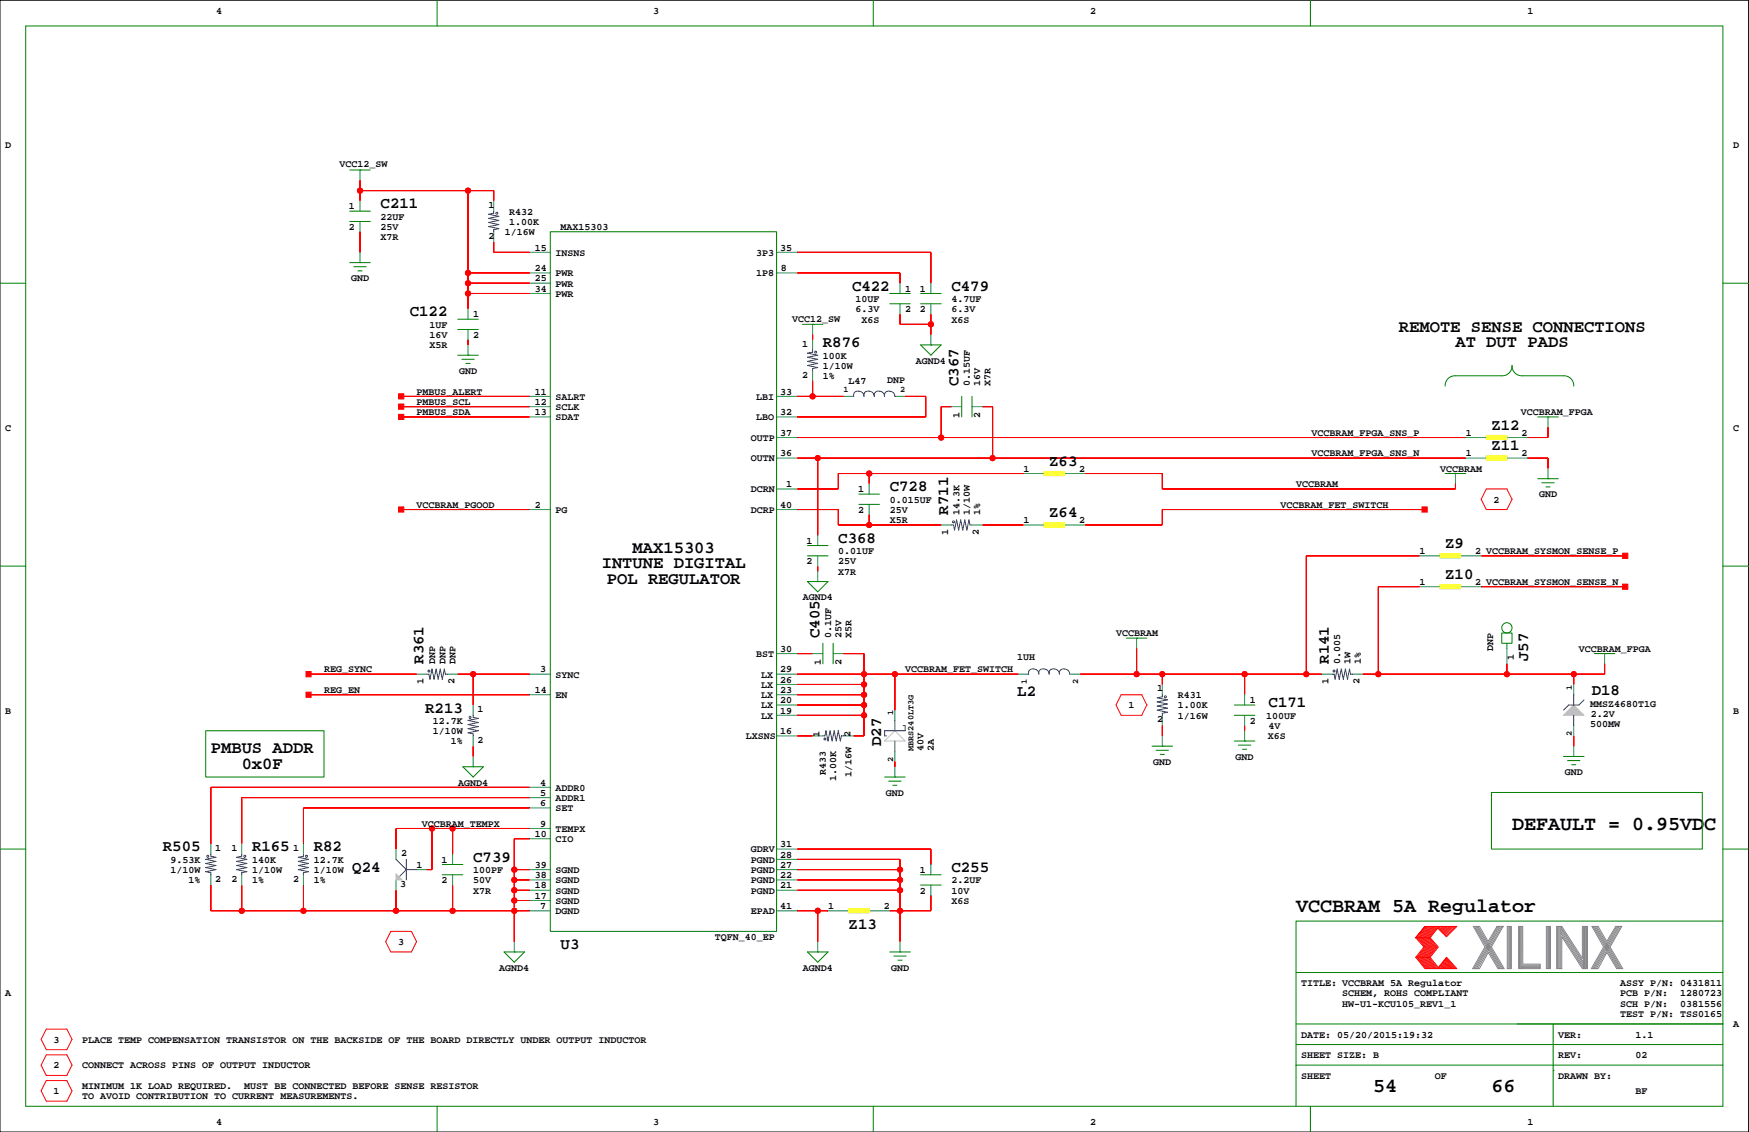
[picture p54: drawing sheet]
<svg xmlns="http://www.w3.org/2000/svg" width="432mm" height="279mm" viewBox="0 0 432 279" stroke-linecap="round" stroke-linejoin="round" font-family="sans-serif">
<defs><g id="words">
<g font-size="4.9">
<text x="373.3" y="204.9">DEFAULT = 0.95VDC</text>
<text x="320" y="225.2">VCCBRAM 5A Regulator</text>
<text x="339" y="269.6">54</text>
<text x="368.2" y="269.6">66</text>
</g>
<g font-size="4.2">
<text x="345.4" y="81.8">REMOTE SENSE CONNECTIONS</text>
<text x="359.3" y="85.7">AT DUT PADS</text>
<text x="156.2" y="136.4">MAX15303</text>
<text x="148.6" y="140.2">INTUNE DIGITAL</text>
<text x="149.8" y="144.1">POL REGULATOR</text>
<text x="52.1" y="186">PMBUS ADDR</text>
<text x="59.7" y="189.8">0x0F</text>
</g>
<g font-size="3.9">
<text x="94" y="51.4">C211</text>
<text x="210.3" y="71.7">C422</text>
<text x="234.9" y="71.7">C479</text>
<text x="101.2" y="78.1">C122</text>
<text x="203.2" y="85.7">R876</text>
<text x="236.6" y="95.3" transform="rotate(-90 236.6 95.3)">C367</text>
<text x="368.2" y="106">Z12</text>
<text x="368.2" y="111.1">Z11</text>
<text x="259" y="114.9">Z63</text>
<text x="219.7" y="121.3">C728</text>
<text x="234.1" y="127" transform="rotate(-90 234.1 127)">R711</text>
<text x="259" y="127.6">Z64</text>
<text x="207" y="134">C368</text>
<text x="356.8" y="135.2">Z9</text>
<text x="356.8" y="142.9">Z10</text>
<text x="202.3" y="157.5" transform="rotate(-90 202.3 157.5)">C405</text>
<text x="104.6" y="163.9" transform="rotate(-90 104.6 163.9)">R361</text>
<text x="328" y="163.9" transform="rotate(-90 328 163.9)">R141</text>
<text x="377.2" y="163.2" transform="rotate(-90 377.2 163.2)">J57</text>
<text x="251.1" y="171.8">L2</text>
<text x="393" y="171.7">D18</text>
<text x="105" y="175.9">R213</text>
<text x="313.2" y="174.6">C171</text>
<text x="217.6" y="184.2" transform="rotate(-90 217.6 184.2)">D27</text>
<text x="40.2" y="210.1">R505</text>
<text x="62.2" y="210.1">R165</text>
<text x="77.5" y="210.1">R82</text>
<text x="87" y="215.2">Q24</text>
<text x="116.8" y="212.7">C739</text>
<text x="234.9" y="215.2">C255</text>
<text x="209.5" y="229.2">Z13</text>
<text x="138.4" y="234.3">U3</text>
</g>
<g font-size="2.5">
<text x="53.3" y="3.4">4</text>
<text x="161.3" y="3.4">3</text>
<text x="269.2" y="3.4">2</text>
<text x="377.1" y="3.4">1</text>
<text x="1.3" y="36.4">D</text>
<text x="83.8" y="41.3">VCC12_SW</text>
<text x="427.9" y="36.4">D</text>
<text x="86.1" y="51.7">1</text>
<text x="120.6" y="51.3">1</text>
<text x="125.7" y="53">R432</text>
<text x="86.1" y="56.8">2</text>
<text x="94" y="54.2">22UF</text>
<text x="94" y="56.8">25V</text>
<text x="94" y="59.3">X7R</text>
<text x="120.6" y="58.9">2</text>
<text x="124.6" y="58">1/16W</text>
<text x="125.7" y="55.5">1.00K</text>
<text x="138.4" y="56.8">MAX15303</text>
<text x="132" y="61.8">15</text>
<text x="137.1" y="63.1">INSNS</text>
<text x="186.6" y="63.1">3P3</text>
<text x="192.6" y="61.8">35</text>
<text x="86.7" y="69.5">GND</text>
<text x="132" y="72">34</text>
<text x="132" y="69.5">25</text>
<text x="132" y="66.9">24</text>
<text x="137.1" y="68.2">PWR</text>
<text x="137.1" y="70.7">PWR</text>
<text x="186.6" y="68.2">1P8</text>
<text x="192.8" y="66.9">8</text>
<text x="223.5" y="72">1</text>
<text x="227.1" y="72">1</text>
<text x="137.1" y="73.3">PWR</text>
<text x="211.2" y="74.5">10UF</text>
<text x="211.2" y="77.1">6.3V</text>
<text x="223.5" y="77.1">2</text>
<text x="227.1" y="77.1">2</text>
<text x="234.9" y="74.5">4.7UF</text>
<text x="234.9" y="77.1">6.3V</text>
<text x="106" y="80.9">1UF</text>
<text x="106" y="83.4">16V</text>
<text x="116.8" y="83.4">2</text>
<text x="116.8" y="78.3">1</text>
<text x="195.5" y="79.4">VCC12_SW</text>
<text x="212.7" y="79.6">X6S</text>
<text x="234.9" y="79.6">X6S</text>
<text x="106" y="86">X5R</text>
<text x="198.1" y="85.6">1</text>
<text x="203.2" y="88.5">100K</text>
<text x="226.1" y="89.8">AGND4</text>
<text x="113.3" y="92.3">GND</text>
<text x="198.1" y="93.2">2</text>
<text x="203.2" y="93.6">1%</text>
<text x="203.2" y="91">1/10W</text>
<text x="209.5" y="94.9">L47</text>
<text x="219" y="94.5">DNP</text>
<text x="239.5" y="95.3" transform="rotate(-90 239.5 95.3)">0.15UF</text>
<text x="242" y="95.3" transform="rotate(-90 242 95.3)">16V</text>
<text x="244.5" y="95.3" transform="rotate(-90 244.5 95.3)">X7R</text>
<text x="102.8" y="99.9">PMBUS_SCL</text>
<text x="102.8" y="97.4">PMBUS_ALERT</text>
<text x="132" y="97.4">11</text>
<text x="132" y="99.9">12</text>
<text x="137.1" y="101.2">SCLK</text>
<text x="137.1" y="98.7">SALRT</text>
<text x="186.6" y="98.7">LBI</text>
<text x="192.6" y="97.4">33</text>
<text x="1.3" y="106.3">C</text>
<text x="102.8" y="102.5">PMBUS_SDA</text>
<text x="132" y="102.5">13</text>
<text x="137.1" y="103.7">SDAT</text>
<text x="186.6" y="103.7">LBO</text>
<text x="192.6" y="107.5">37</text>
<text x="192.6" y="102.5">32</text>
<text x="236.9" y="103.1" transform="rotate(-90 236.9 103.1)">1</text>
<text x="242" y="103.1" transform="rotate(-90 242 103.1)">2</text>
<text x="323.8" y="107.5">VCCBRAM_FPGA_SNS_P</text>
<text x="361.9" y="107.5">1</text>
<text x="375.4" y="102.5">VCCBRAM_FPGA</text>
<text x="375.6" y="107.5">2</text>
<text x="427.9" y="106.3">C</text>
<text x="185.4" y="108.8">OUTP</text>
<text x="185.4" y="113.9">OUTN</text>
<text x="192.6" y="112.6">36</text>
<text x="323.8" y="112.6">VCCBRAM_FPGA_SNS_N</text>
<text x="361.9" y="112.6">1</text>
<text x="375.6" y="112.6">2</text>
<text x="252.7" y="116.4">1</text>
<text x="266.4" y="116.4">2</text>
<text x="355.5" y="116.4">VCCBRAM</text>
<text x="102.8" y="125.3">VCCBRAM_PGOOD</text>
<text x="132" y="125.3">2</text>
<text x="185.4" y="121.5">DCRN</text>
<text x="192.6" y="125.3">40</text>
<text x="194.1" y="120.2">1</text>
<text x="211.8" y="121.5">1</text>
<text x="219.7" y="124.1">0.015UF</text>
<text x="316.2" y="125.3">VCCBRAM_FET_SWITCH</text>
<text x="320" y="120.2">VCCBRAM</text>
<text x="368.7" y="124.1">2</text>
<text x="380" y="122.8">GND</text>
<text x="137.1" y="126.6">PG</text>
<text x="185.4" y="126.6">DCRP</text>
<text x="211.8" y="126.6">2</text>
<text x="219.7" y="126.6">25V</text>
<text x="219.7" y="129.1">X5R</text>
<text x="236.9" y="127" transform="rotate(-90 236.9 127)">14.3K</text>
<text x="239.5" y="127" transform="rotate(-90 239.5 127)">1/10W</text>
<text x="242" y="127" transform="rotate(-90 242 127)">1%</text>
<text x="252.7" y="129.1">1</text>
<text x="266.4" y="129.1">2</text>
<text x="199.1" y="134.2">1</text>
<text x="207" y="136.8">0.01UF</text>
<text x="234.1" y="132.1" transform="rotate(-90 234.1 132.1)">1</text>
<text x="241.7" y="132.1" transform="rotate(-90 241.7 132.1)">2</text>
<text x="350.4" y="136.8">1</text>
<text x="364.2" y="136.8">2 VCCBRAM_SYSMON_SENSE_P</text>
<text x="199.1" y="139.3">2</text>
<text x="207" y="139.3">25V</text>
<text x="207" y="141.8">X7R</text>
<text x="198.2" y="148.2">AGND4</text>
<text x="350.4" y="144.4">1</text>
<text x="364.2" y="144.4">2 VCCBRAM_SYSMON_SENSE_N</text>
<text x="192.6" y="160.9">30</text>
<text x="205.2" y="157.5" transform="rotate(-90 205.2 157.5)">0.1UF</text>
<text x="207.7" y="157.5" transform="rotate(-90 207.7 157.5)">25V</text>
<text x="210.3" y="157.5" transform="rotate(-90 210.3 157.5)">X5R</text>
<text x="275.5" y="157.1">VCCBRAM</text>
<text x="368.7" y="160.7" transform="rotate(-90 368.7 160.7)">DNP</text>
<text x="389.8" y="160.9">VCCBRAM_FPGA</text>
<text x="80" y="166">REG_SYNC</text>
<text x="107.4" y="163.9" transform="rotate(-90 107.4 163.9)">DNP</text>
<text x="109.9" y="163.9" transform="rotate(-90 109.9 163.9)">DNP</text>
<text x="112.5" y="163.9" transform="rotate(-90 112.5 163.9)">DNP</text>
<text x="133.3" y="166">3</text>
<text x="137.1" y="167.2">SYNC</text>
<text x="186.6" y="162.1">BST</text>
<text x="187.9" y="167.2">LX</text>
<text x="192.6" y="166">29</text>
<text x="202.6" y="164.1" transform="rotate(-90 202.6 164.1)">1</text>
<text x="207.7" y="164.1" transform="rotate(-90 207.7 164.1)">2</text>
<text x="223.5" y="166">VCCBRAM_FET_SWITCH</text>
<text x="251.1" y="162.9">1UH</text>
<text x="330.9" y="163.9" transform="rotate(-90 330.9 163.9)">0.005</text>
<text x="333.4" y="163.9" transform="rotate(-90 333.4 163.9)">1W</text>
<text x="336" y="163.9" transform="rotate(-90 336 163.9)">1%</text>
<text x="373.7" y="162.8" transform="rotate(-90 373.7 162.8)">1</text>
<text x="80" y="171">REG_EN</text>
<text x="104.6" y="168.9" transform="rotate(-90 104.6 168.9)">1</text>
<text x="112.2" y="168.9" transform="rotate(-90 112.2 168.9)">2</text>
<text x="132" y="171">14</text>
<text x="137.1" y="172.3">EN</text>
<text x="187.9" y="172.3">LX</text>
<text x="187.9" y="169.8">LX</text>
<text x="192.6" y="168.5">26</text>
<text x="192.6" y="173.6">20</text>
<text x="192.6" y="171">23</text>
<text x="285.7" y="170.7">1</text>
<text x="290.8" y="172.3">R431</text>
<text x="308.5" y="173.6">1</text>
<text x="328" y="168.9" transform="rotate(-90 328 168.9)">1</text>
<text x="335.6" y="168.9" transform="rotate(-90 335.6 168.9)">2</text>
<text x="1.3" y="176.1">B</text>
<text x="106.9" y="178.7">12.7K</text>
<text x="117.9" y="175.7">1</text>
<text x="187.9" y="177.4">LX</text>
<text x="187.9" y="174.8">LX</text>
<text x="192.6" y="176.1">19</text>
<text x="278.6" y="174.8">1</text>
<text x="285.7" y="178.3">2</text>
<text x="290.8" y="174.8">1.00K</text>
<text x="290.8" y="177.4">1/16W</text>
<text x="308.5" y="178.7">2</text>
<text x="312.6" y="177.4">100UF</text>
<text x="313.2" y="179.9">4V</text>
<text x="392.5" y="174.5">MMSZ4680T1G</text>
<text x="392.6" y="179.6">500MW</text>
<text x="392.8" y="177">2.2V</text>
<text x="427.9" y="176.1">B</text>
<text x="106.9" y="181.2">1/10W</text>
<text x="111.3" y="183.7">1%</text>
<text x="117.9" y="183.4">2</text>
<text x="184.1" y="182.5">LXSNS</text>
<text x="192.6" y="181.2">16</text>
<text x="202.3" y="181.8" transform="rotate(-90 202.3 181.8)">1</text>
<text x="209.9" y="181.8" transform="rotate(-90 209.9 181.8)">2</text>
<text x="228" y="185.4" transform="rotate(-90 228 185.4)">40V</text>
<text x="230.6" y="185.4" transform="rotate(-90 230.6 185.4)">2A</text>
<text x="313" y="182.5">X6S</text>
<text x="203.9" y="191.4" transform="rotate(-90 203.9 191.4)">R433</text>
<text x="210.3" y="191.8" transform="rotate(-90 210.3 191.8)">1/16W</text>
<text x="284.7" y="188.8">GND</text>
<text x="305" y="187.5">GND</text>
<text x="386.3" y="191.4">GND</text>
<text x="113.1" y="193.9">AGND4</text>
<text x="133.3" y="193.9">4</text>
<text x="133.3" y="196.4">5</text>
<text x="137.1" y="197.7">ADDR1</text>
<text x="137.1" y="195.2">ADDR0</text>
<text x="206.4" y="192.8" transform="rotate(-90 206.4 192.8)">1.00K</text>
<text x="218.7" y="196.4">GND</text>
<text x="133.3" y="199">6</text>
<text x="137.1" y="200.2">SET</text>
<text x="104.1" y="204">VCCBRAM_TEMPX</text>
<text x="132" y="206.6">10</text>
<text x="133.3" y="204">9</text>
<text x="137.1" y="205.3">TEMPX</text>
<text x="137.1" y="207.9">CIO</text>
<text x="192.6" y="209.1">31</text>
<text x="42.1" y="212.9">9.53K</text>
<text x="42.1" y="215.5">1/10W</text>
<text x="53.1" y="210">1</text>
<text x="57.1" y="210">1</text>
<text x="62.2" y="215.5">1/10W</text>
<text x="62.2" y="212.9">140K</text>
<text x="72.4" y="210">1</text>
<text x="77.5" y="212.9">12.7K</text>
<text x="77.5" y="215.5">1/10W</text>
<text x="99" y="211.3">2</text>
<text x="102.8" y="214.2">1</text>
<text x="109" y="212.9">1</text>
<text x="116.8" y="215.5">100PF</text>
<text x="132" y="214.2">39</text>
<text x="137.1" y="215.5">SGND</text>
<text x="185.4" y="210.4">GDRV</text>
<text x="185.4" y="215.5">PGND</text>
<text x="185.4" y="212.9">PGND</text>
<text x="192.6" y="211.7">28</text>
<text x="192.6" y="214.2">27</text>
<text x="227.1" y="215.5">1</text>
<text x="46.6" y="218">1%</text>
<text x="53.1" y="217.6">2</text>
<text x="57.1" y="217.6">2</text>
<text x="62.2" y="218">1%</text>
<text x="72.4" y="217.6">2</text>
<text x="77.5" y="218">1%</text>
<text x="98.8" y="218.9">3</text>
<text x="109" y="218">2</text>
<text x="116.8" y="218">50V</text>
<text x="116.8" y="220.6">X7R</text>
<text x="132" y="216.7">38</text>
<text x="132" y="221.8">17</text>
<text x="132" y="219.3">18</text>
<text x="137.1" y="220.6">SGND</text>
<text x="137.1" y="218">SGND</text>
<text x="185.4" y="220.6">PGND</text>
<text x="185.4" y="218">PGND</text>
<text x="192.6" y="216.7">22</text>
<text x="192.6" y="219.3">21</text>
<text x="227.1" y="220.6">2</text>
<text x="234.9" y="218">2.2UF</text>
<text x="234.9" y="220.6">10V</text>
<text x="133.3" y="224.4">7</text>
<text x="137.1" y="225.6">DGND</text>
<text x="137.1" y="223.1">SGND</text>
<text x="185.4" y="225.6">EPAD</text>
<text x="192.6" y="224.4">41</text>
<text x="204.4" y="224.4">1</text>
<text x="218.2" y="224.4">2</text>
<text x="234.9" y="223.1">X6S</text>
<text x="98.3" y="233.3">3</text>
<text x="176.5" y="232">TQFN_40_EP</text>
<text x="123.3" y="239.6">AGND4</text>
<text x="198.2" y="239.6">AGND4</text>
<text x="220" y="239.6">GND</text>
<text x="1.3" y="245.9">A</text>
<text x="321.2" y="243.4">TITLE: VCCBRAM 5A Regulator</text>
<text x="331.4" y="245.9">SCHEM, ROHS COMPLIANT</text>
<text x="400" y="243.4">ASSY P/N: 0431811</text>
<text x="400" y="245.9">PCB P/N:</text>
<text x="414.8" y="245.9">1280723</text>
<text x="331.4" y="248.5">HW-U1-KCU105_REV1_1</text>
<text x="400" y="251">TEST P/N: TSS0165</text>
<text x="400" y="248.5">SCH P/N:</text>
<text x="414.8" y="248.5">0381556</text>
<text x="13.2" y="257.4">3</text>
<text x="20.3" y="257.4">PLACE TEMP COMPENSATION TRANSISTOR ON THE BACKSIDE OF THE BOARD DIRECTLY UNDER OUTPUT INDUCTOR</text>
<text x="321.2" y="256.1">DATE: 05/20/2015:19:32</text>
<text x="384.7" y="256.1">VER:</text>
<text x="403.8" y="256.1">1.1</text>
<text x="427.9" y="253.6">A</text>
<text x="13.2" y="263.7">2</text>
<text x="20.3" y="263.7">CONNECT ACROSS PINS OF OUTPUT INDUCTOR</text>
<text x="321.2" y="261.2">SHEET SIZE: B</text>
<text x="384.7" y="261.2">REV:</text>
<text x="403.8" y="261.2">02</text>
<text x="20.3" y="268.8">MINIMUM 1K LOAD REQUIRED.</text>
<text x="60.3" y="268.8">MUST BE CONNECTED BEFORE SENSE RESISTOR</text>
<text x="321.2" y="266.3">SHEET</text>
<text x="354.2" y="266.3">OF</text>
<text x="384.7" y="266.3">DRAWN BY:</text>
<text x="13.2" y="270.1">1</text>
<text x="20.3" y="271.3">TO AVOID CONTRIBUTION TO CURRENT MEASUREMENTS.</text>
<text x="403.8" y="270.1">BF</text>
<text x="53.3" y="277.7">4</text>
<text x="161.3" y="277.7">3</text>
<text x="269.2" y="277.7">2</text>
<text x="377.1" y="277.7">1</text>
</g>
<g font-size="2.1">
<text x="208.2" y="96.8">1</text>
<text x="222.2" y="96.8">2</text>
<text x="253.5" y="168.9" transform="rotate(-90 253.5 168.9)">1</text>
<text x="266.2" y="168.9" transform="rotate(-90 266.2 168.9)">2</text>
<text x="388.1" y="170.2" transform="rotate(-90 388.1 170.2)">1</text>
<text x="220.5" y="176.6" transform="rotate(-90 220.5 176.6)">1</text>
<text x="225.6" y="185.4" transform="rotate(-90 225.6 185.4)">MBRS240LT3G</text>
<text x="388.1" y="181.6" transform="rotate(-90 388.1 181.6)">2</text>
<text x="220.5" y="188" transform="rotate(-90 220.5 188)">2</text>
</g>
</g></defs>
<path d="M0 .1h431.7v279.3h-431.7z" fill="none" stroke="#000" stroke-width=".25"/>
<g fill="none" stroke="#008000" stroke-width=".25">
<path d="M6.3 6.4h419.1v266.7h-419.1zM107.9 .1v6.3M215.6 .1v6.3M323.5 .1v6.3M86.3 42h5.1M86.3 54.7h5.1M86.3 52.1h5.1M88.9 42h.1M135.9 57.2h55.8v172.7h-55.8zM0 69.9h6.3M86.3 64.8h5.1M87.4 65.8h3"/>
<path d="M88.4 66.9h1M88.9 64.8h.1M113 78.8h5.1M219.7 75h5M219.7 72.4h5M227.3 75h5.1M227.3 72.4h5.1M425.4 69.9h6.3M113 87.7h5.1M113 81.3h5.1M114 88.7h3.1M115 89.7h1.1"/>
<path d="M115.5 87.7h.1M198.1 80.1h5.1M200.6 80.1h.1M227.3 85.1h5.1l-2.6 2.6zM229.8 85.1h.1M237.4 97.8v5.1M240 97.8v5.1M356.8 95.3a2.42 2.42 0 0 1 2.5-2.5h11.5a2.42 2.42 0 0 0 2.5-2.6 2.42 2.42 0 0 0 2.5 2.6h10.2a2.42 2.42 0 0 1 2.5 2.5M356.8 116.9h5.1M359.3 116.9h.1M379.6 118.1h5.1M379.6 102.9h5.1"/>
<path d="M380.7 119.2h3M382.2 118.1h.1M382.2 102.9h.1M0 139.7h6.3M199.3 137.2h5.1M199.3 134.7h5.1M212 124.5h5.1M212 122h5.1M381.7 120.2h1M425.4 139.7h6.3M199.3 143.5h5.1l-2.5 2.6zM201.9 143.5h.1"/>
<path d="M203.2 158.8v5.1M205.7 158.8v5.1M278.1 157.5h5M280.6 157.5h.1M370.8 156.2h2.5v2.6h-2.5zM372 158.8v1.2M304.7 176.6h5.1M304.7 174h5.1M393.6 161.3h5.1M396.1 161.3h.1M50.8 180.4h29.2v11.4h-29.2zM114.3 189.3h5.1l-2.6 2.5z"/>
<path d="M116.8 189.3h.1M218.4 191.8h5.1M219.4 192.8h3.1M220.4 193.8h1M220.9 191.8h.1M284.4 184.2h5.1M285.4 185.2h3.1M286.4 186.2h1.1M287 184.2h.1M304.7 182.9h5.1M305.7 183.9h3.1M306.8 184.9h1"/>
<path d="M307.3 182.9h.1M368.2 195.6h52.1v14h-52.1zM386 186.7h5.1M387 187.7h3.1M388 188.7h1M388.5 186.7h.1M0 209.6h6.3M109.2 215.9h5.1M109.2 213.4h5.1M227.3 215.9h5.1M227.3 218.5h5.1M425.4 209.6h6.3"/>
<path d="M124.4 235h5.1l-2.5 2.5zM127 235h.1M199.3 235h5.1l-2.5 2.5zM201.9 235h.1M219.7 235h5M220.7 236h3M221.7 237h1M222.2 235h.1M425.4 227.3h-105.4v35.6M320 257.8h105.4M320 252.7h105.4M320 240h105.4"/>
<path d="M383.5 252.7v20.4M107.9 273.1v6.3M215.6 273.1v6.3M320 262.9v10.2M320 262.9h105.4M323.5 273.1v6.3M383.5 264.2h.1"/>
<circle cx="372" cy="155" r="1.27"/>
</g>
<g fill="none" stroke="#f00" stroke-width=".25">
<path d="M88.9 47h33v2.6M88.9 44.5v5.1M88.9 57.2v5.1M115.5 47v29.2M121.9 59.7v2.6h8.9M115.5 67.4h15.3M115.5 69.9h15.3M115.5 72.4h15.3M196.8 62.3h33v7.6M196.8 67.4h25.4v2.5M222.2 77.5v2.6h7.6M229.8 77.5v5.1"/>
<path d="M99 97.8h31.8M115.5 83.9v1.2M196.8 97.8h11.4M200.6 82.6v1.3M200.6 94v3.8M223.5 97.8h5v5.1h-31.7M99 100.4h31.8M99 102.9h31.8M196.8 113.1h165.1M196.8 108h165.1M201.9 113.1v19M214.6 116.9v2.5"/>
<path d="M234.9 100.4h-2.5v7.6M242.5 100.4h2.6v12.7M252.7 116.9h-45.7v3.8h-10.2M267.9 116.9h19.1v3.8h72.3v-1.3M377.1 113.1h5.1v2.5M382.2 105.4v2.6h-5.1M99 125.8h31.8M196.8 125.8h10.2v3.8h25.4M201.9 139.7v1.3M214.6 127v2.6M242.5 129.6h10.2M350.4 137.2h-27.9v29.2"/>
<path d="M351.7 125.8h-64.7v3.8h-19.1M365.7 137.2h35.5M366.9 120.7h5.1l1.3 2.5-1.3 2.6h-5.1l-1.2-2.6zM350.4 144.8h-10.1v21.6M365.7 144.8h35.5M76.2 166.4h26.6M76.2 171.5h54.6M113 166.4h17.8M116.8 166.4v7.6M196.8 161.3h3.8M196.8 166.4h54.6M196.8 176.6h16.5"/>
<path d="M196.8 171.5h16.5M196.8 168.9h16.5M196.8 174h16.5M208.2 161.3h5.1v20.3h-2.5M220.9 166.4v8.9M266.6 166.4h59.7M276.8 171.5h5.1l1.2 2.5-1.2 2.6h-5.1l-1.3-2.6zM280.6 160v6.4M287 166.4v2.5M287 179.1v2.5M307.3 166.4v5.1M307.3 179.1v1.3"/>
<path d="M372 163.9v2.5M388.5 166.4v2.5M396.1 163.9v2.5h-59.6M116.8 184.2v2.5M130.8 199.4h-55.9v8.9M130.8 196.9h-71.1v11.4M130.8 194.3h-78.7v14M196.8 181.6h3.8M220.9 188v1.3M388.5 181.6v2.6M52.1 218.5v6.3h78.7M59.7 218.5v6.3"/>
<path d="M74.9 218.5v6.3M97.8 219.7v5.1M106.7 204.5v10.1h-1.3M111.7 204.5v6.3M111.7 218.5v6.3M127 219.7h3.8M127 217.2h3.8M127 214.6h3.8M130.8 204.5h-33v5.1M130.8 207h-3.8v25.4M196.8 209.6h33v3.8M196.8 212.1h25.4v20.3"/>
<path d="M196.8 219.7h25.4M196.8 217.2h25.4M196.8 214.6h25.4M96.5 229.9h5.1l1.2 2.5-1.2 2.6h-5.1l-1.3-2.6zM127 222.3h3.8M196.8 224.8h7.6M201.9 224.8v7.6M229.8 221v3.8h-10.1M349.5 236.3h3.6M349.9 231.5l1.9 2.2-2 2.6 2.2 2.8M350.1 236.3l2.2 2.8M350.2 231.5l1.9 2.3-2 2.5"/>
<path d="M350.4 236.3l2.2 2.8M350.5 231.5l1.9 2.3-2 2.5M350.6 236.3l2.3 2.7M350.8 231.5l1.9 2.3-2 2.5M351 236.3l2.2 2.8M351.1 231.5l1.9 2.3-2 2.5M351.3 236.3l2.2 2.8M351.4 231.5l1.9 2.3-2 2.5M351.6 236.3l2.2 2.8M351.7 231.5l1.9 2.2M351.8 228.7l-2.3 2.8 2.3-2.8h7.9l-2.6 2.5-2.1-2.1-1.9 2.4 2 2.2-2 2.6 2 2.5 2-2.5 2.6 2.8h-7.9l-2.3-2.8M351.9 236.3l2.2 2.8"/>
<path d="M352 231.5l1.9 2.2M352.1 228.7l-2.2 2.7M352.2 236.3l2.2 2.8M352.3 231.5l1.9 2.3-2 2.5M352.4 228.7l-2.2 2.7M352.5 236.3l2.2 2.8M352.6 231.5l1.9 2.2M352.7 228.7l-2.2 2.7M352.8 236.3l2.2 2.8M352.8 231.5l2 2.2M353 228.7l-2.2 2.7M353.1 231.5h-3.6l2.1 2.2-2.1 2.6"/>
<path d="M353.2 228.7l-2.1 2.7M353.6 233.8l-2 2.5M353.6 228.7l-2.2 2.7M353.8 228.7l-2.1 2.7M353.9 233.8l-1.9 2.4M354.1 228.7l-2.1 2.7M354.4 228.7l-2.1 2.7M354.5 233.8l-2 2.5M354.7 228.7l-2.1 2.7M354.8 233.8l-2 2.5M355 228.7l-2.1 2.7M355.2 238.8l.2 .3"/>
<path d="M355.3 238.6l.4 .5M355.4 228.7l-.4 .4M355.4 238.4l.6 .7M355.6 238.3l.7 .8M355.7 238.1l.9 1M355.7 228.7l-.5 .5M355.9 237.9l1 1.2M356 237.8l1.2 1.3M356.1 228.7l-.8 .7M356.1 237.6l1.4 1.4M356.3 237.4l1.5 1.7M356.4 237.2l1.6 1.9"/>
<path d="M356.5 228.7l-1 .9M356.5 237.1l1.8 2M356.7 236.9l1.9 2.2M356.8 236.7l2.1 2.4M356.8 228.7l-1.1 1.1M356.9 236.6l2.3 2.5M357.1 236.5l2.3 2.6M357.2 228.7l-1.3 1.2M357.5 228.7l-1.4 1.4M357.8 228.7l-1.6 1.6M358.2 228.7l-1.8 1.7M358.5 228.7l-1.9 1.9"/>
<path d="M359 228.7l-2.2 2.1M359.3 228.7l-2.3 2.3M11.4 254h5.1l1.3 2.5-1.3 2.6h-5.1l-1.2-2.6zM11.4 266.7h5.1l1.3 2.5-1.3 2.6h-5.1l-1.2-2.6zM11.4 260.4h5.1l1.3 2.5-1.3 2.5h-5.1l-1.2-2.5z"/>
<circle cx="88.9" cy="47" r=".63"/>
<circle cx="115.5" cy="47" r=".63"/>
<circle cx="115.5" cy="67.4" r=".63"/>
<circle cx="115.5" cy="72.4" r=".63"/>
<circle cx="115.5" cy="69.9" r=".63"/>
<circle cx="200.6" cy="97.8" r=".63"/>
<circle cx="229.8" cy="80.1" r=".63"/>
<circle cx="201.9" cy="113.1" r=".63"/>
<circle cx="214.6" cy="116.9" r=".63"/>
<circle cx="232.4" cy="108" r=".63"/>
<circle cx="245.1" cy="113.1" r=".63"/>
<circle cx="214.6" cy="129.6" r=".63"/>
<circle cx="116.8" cy="166.4" r=".63"/>
<circle cx="213.3" cy="166.4" r=".63"/>
<circle cx="213.3" cy="174" r=".63"/>
<circle cx="213.3" cy="171.5" r=".63"/>
<circle cx="213.3" cy="168.9" r=".63"/>
<circle cx="213.3" cy="176.6" r=".63"/>
<circle cx="220.9" cy="166.4" r=".63"/>
<circle cx="280.6" cy="166.4" r=".63"/>
<circle cx="287" cy="166.4" r=".63"/>
<circle cx="307.3" cy="166.4" r=".63"/>
<circle cx="322.5" cy="166.4" r=".63"/>
<circle cx="340.3" cy="166.4" r=".63"/>
<circle cx="372" cy="166.4" r=".63"/>
<circle cx="388.5" cy="166.4" r=".63"/>
<circle cx="106.7" cy="204.5" r=".63"/>
<circle cx="111.7" cy="204.5" r=".63"/>
<circle cx="127" cy="214.6" r=".63"/>
<circle cx="127" cy="219.7" r=".63"/>
<circle cx="127" cy="217.2" r=".63"/>
<circle cx="222.2" cy="219.7" r=".63"/>
<circle cx="222.2" cy="214.6" r=".63"/>
<circle cx="222.2" cy="217.2" r=".63"/>
<circle cx="59.7" cy="224.8" r=".63"/>
<circle cx="74.9" cy="224.8" r=".63"/>
<circle cx="97.8" cy="224.8" r=".63"/>
<circle cx="111.7" cy="224.8" r=".63"/>
<circle cx="127" cy="224.8" r=".63"/>
<circle cx="127" cy="222.3" r=".63"/>
<circle cx="201.9" cy="224.8" r=".63"/>
<circle cx="222.2" cy="224.8" r=".63"/>
</g>
<g fill="none" stroke="#848684" stroke-width=".25">
<path d="M364 228.7l6.1 10.4M364.3 228.7l6.1 10.4M364.6 228.7l6.1 10.4M364.9 228.7l6.1 10.4M367.4 232.3l-2.1-3.6h-1.6l2.9 5-3 5.4h1.7l2.1-4 2.4 4h1.6l-3.2-5.4M369.6 228.7l-2.2 3.6M369.8 228.7l-5.9 10.4M370.2 228.7l-6 10.4M370.5 228.7l-6 10.4M370.8 228.7l-6 10.4M371.1 228.7h-1.5h1.5l-2.9 5M372.1 228.7h1v10.4h-1z"/>
<path d="M372.4 228.7v10.4M372.6 228.7v10.4M372.9 228.7v10.4M374.9 228.7h1v9.3h4.3v1.1h-5.3zM375.1 228.7v10.4M375.4 228.7v10.4M375.7 228.7v10.4M375.7 238.2h4.5M375.7 238.5h4.5M375.7 238.8h4.5M381.8 228.7h1v10.4h-1zM382 228.7v10.4"/>
<path d="M382.3 228.7v10.4M382.5 228.7v10.4M384.3 228.7h1.3l5.1 7.8v-7.8h1.2v10.4h-1.2l-5.1-7.9v7.9h-1.3zM384.5 228.7v10.4M384.8 228.7v10.4M385.1 228.7v10.4M385.3 228.7v10.4M385.3 230.3l5.6 8.7M385.3 229.8l5.6 8.7M385.3 229.2l5.6 8.7M385.3 228.8l5.6 8.7M390.9 228.7v10.4"/>
<path d="M391.2 228.7v10.4M391.5 228.7v10.4M391.7 228.6v10.4M393.3 228.7l6.1 10.4M393.6 228.7l6.1 10.4M393.9 228.7l6.1 10.4M394.2 228.7l6.1 10.4M396.7 232.3l-2.1-3.6h-1.6l2.9 5-3 5.4M397.5 233.7l3.2 5.4h-1.6l-2.4-4-2.2 4h-1.6M398.9 228.7l-2.2 3.6M399.1 228.7l-6 10.4M399.4 228.7l-5.9 10.4"/>
<path d="M399.7 228.7l-5.9 10.4M400.1 228.7l-6 10.4M400.4 228.7h-1.5h1.5l-2.9 5"/>
</g>
<g fill="none" stroke="#008080" stroke-width=".25">
<path d="M88.9 42v2.5M88.9 49.6v2.5M88.9 54.7v2.5M121.9 49.6v2.5M121.9 57.2v2.5M88.9 62.3v2.5M115.5 76.2v2.6M130.8 62.3h5.1M130.8 67.4h5.1M130.8 69.9h5.1M130.8 72.4h5.1M191.7 62.3h5.1"/>
<path d="M191.7 67.4h5.1M222.2 69.9v2.5M222.2 75v2.5M229.8 69.9v2.5M229.8 75v2.5M115.5 81.3v2.6M115.5 85.1v2.6M130.8 97.8h5.1M191.7 97.8h5.1M200.6 80.1v2.5M200.6 83.9v2.5M200.6 91.5v2.5"/>
<path d="M208.2 97.8h2.6M220.9 97.8h2.6M229.8 82.6v2.5M130.8 100.4h5.1M130.8 102.9h5.1M191.7 108h5.1M191.7 113.1h5.1M191.7 102.9h5.1M214.6 119.4v2.6M234.9 100.4h2.5M240 100.4h2.5M252.7 116.9h5.1"/>
<path d="M262.8 116.9h5.1M359.3 116.9v2.5M361.9 108h5M361.9 113.1h5M372 108h5.1M372 113.1h5.1M382.2 102.9v2.5M382.2 115.6v2.5M130.8 125.8h5.1M191.7 125.8h5.1M191.7 120.7h5.1M201.9 132.1v2.6"/>
<path d="M201.9 137.2v2.5M214.6 124.5v2.5M232.4 129.6h2.5M240 129.6h2.5M252.7 129.6h5.1M262.8 129.6h5.1M350.4 137.2h5.1M360.6 137.2h5.1M201.9 141v2.5M280.6 157.5v2.5M350.4 144.8h5.1M360.6 144.8h5.1"/>
<path d="M102.8 166.4h2.6M110.5 166.4h2.5M116.8 174v2.6M130.8 166.4h5.1M130.8 171.5h5.1M191.7 166.4h5.1M191.7 176.6h5.1M191.7 171.5h5.1M191.7 161.3h5.1M191.7 174h5.1M191.7 168.9h5.1M200.6 161.3h2.6"/>
<path d="M205.7 161.3h2.5M220.9 175.3v2.5M251.4 166.4h2.5M264.1 166.4h2.5M287 168.9v2.6M287 176.6v2.5M307.3 171.5v2.5M307.3 176.6v2.5M326.3 166.4h2.6M333.9 166.4h2.6M372 160v3.9M388.5 168.9v2.6"/>
<path d="M388.5 179.1v2.5M396.1 161.3v2.6M116.8 181.6v2.6M116.8 186.7v2.6M130.8 199.4h5.1M130.8 196.9h5.1M130.8 194.3h5.1M191.7 181.6h5.1M200.6 181.6h2.6M208.2 181.6h2.6M220.9 185.4v2.6M220.9 189.3v2.5"/>
<path d="M287 181.6v2.6M307.3 180.4v2.5M388.5 184.2v2.5M52.1 208.3v2.5M52.1 215.9v2.6M59.7 208.3v2.5M59.7 215.9v2.6M74.9 208.3v2.5M74.9 215.9v2.6M97.8 209.6v2.5M97.8 217.2v2.5M102.8 214.6h2.6"/>
<path d="M111.7 210.8v2.6M111.7 215.9v2.6M130.8 214.6h5.1M130.8 219.7h5.1M130.8 204.5h5.1M130.8 207h5.1M130.8 217.2h5.1M191.7 214.6h5.1M191.7 219.7h5.1M191.7 209.6h5.1M191.7 217.2h5.1M191.7 212.1h5.1"/>
<path d="M229.8 213.4v2.5M229.8 218.5v2.5M127 232.4v2.6M130.8 224.8h5.1M130.8 222.3h5.1M191.7 224.8h5.1M201.9 232.4v2.6M204.4 224.8h5.1M214.6 224.8h5.1M222.2 232.4v2.6"/>
</g>
<g fill="none" stroke="#00f" stroke-width=".25">
<path d="M121.9 52.1v.5l-1.3 .3 2.6 .5-2.6 .5 2.6 .5-2.6 .5 2.6 .5-2.6 .5 2.6 .5-1.3 .3v.5M200.6 86.4v.5l-1.3 .3 2.6 .5-2.6 .5 2.6 .5-2.6 .5 2.6 .5-2.6 .5 2.6 .5-1.3 .3v.5M212 96.6a1.27 1.27 0 0 1 1.3 1.2 1.11 1.11 0 0 1 .4-1.1 1.11 1.11 0 0 1 1.3-.1 1.27 1.27 0 0 1 .9 1.2 1.11 1.11 0 0 1 .4-1.1 1.11 1.11 0 0 1 1.2-.1 1.27 1.27 0 0 1 .9 1.2 1.11 1.11 0 0 1 .4-1.1 1.11 1.11 0 0 1 1.3-.1 1.27 1.27 0 0 1 .8 1.2M212 96.6a1.02 1.02 0 0 0-1.2 1.2M234.9 129.6h.5l.3 1.2 .5-2.5 .5 2.5 .5-2.5 .5 2.5 .5-2.5 .5 2.5 .5-2.5 .3 1.3h.5M105.4 166.4h.5l.2 1.3 .6-2.6 .5 2.6 .5-2.6 .5 2.6 .5-2.6 .5 2.6 .5-2.6 .3 1.3h.5M116.8 176.6v.5l1.3 .2-2.6 .5 2.6 .5-2.6 .5 2.6 .5-2.6 .6 2.6 .5-2.6 .5 1.3 .2v.5M220.9 177.8v2.6M223 179.1h.5v1.3h-5.1v1.2h.5M256.5 166.4a1.27 1.27 0 0 0-1.3-1.3 1.27 1.27 0 0 0-1.3 1.3M264.1 166.4a1.27 1.27 0 0 0-1.3-1.3 1.27 1.27 0 0 0-1.2 1.3 1.27 1.27 0 0 0-1.3-1.3 1.27 1.27 0 0 0-1.3 1.3 1.27 1.27 0 0 0-1.2-1.3 1.27 1.27 0 0 0-1.3 1.3M287 171.5v.5l-1.3 .2 2.5 .5-2.5 .6 2.5 .5-2.5 .5 2.5 .5-2.5 .5 2.5 .5-1.2 .2v.6"/>
<path d="M328.9 166.4h.5l.2 1.3 .5-2.6 .5 2.6 .5-2.6 .5 2.6 .6-2.6 .5 2.6 .5-2.6 .2 1.3h.5M388.5 171.5v2.5M388.5 176.6v2.5M391.1 172.7l-1.3 1.3h-2.5l-1.3 1.3M203.2 181.6h.5l.2-1.2 .5 2.5 .5-2.5 .5 2.5 .5-2.5 .6 2.5 .5-2.5 .5 2.5 .2-1.3h.5M220.9 182.9v2.5M52.1 210.8v.5l1.2 .3-2.5 .5 2.5 .5-2.5 .5 2.5 .5-2.5 .5 2.5 .5-2.5 .6 1.3 .2v.5M59.7 210.8v.5l-1.3 .3 2.5 .5-2.5 .5 2.5 .5-2.5 .5 2.5 .5-2.5 .5 2.5 .6-1.2 .2v.5M74.9 210.8v.5l-1.3 .3 2.6 .5-2.6 .5 2.6 .5-2.6 .5 2.6 .5-2.6 .5 2.6 .6-1.3 .2v.5M97.8 212.1l2.5 2.5M100.3 214.6l-1.8 1.8M100.3 214.6h2.5"/>
<path d="M100.3 212.1v5.1"/>
<circle cx="122.7" cy="52.6" r=".25"/>
<circle cx="201.4" cy="86.9" r=".25"/>
<circle cx="235.4" cy="128.8" r=".25"/>
<circle cx="105.9" cy="165.6" r=".25"/>
<circle cx="116.1" cy="177.1" r=".25"/>
<circle cx="287.7" cy="172" r=".25"/>
<circle cx="329.4" cy="165.6" r=".25"/>
<circle cx="203.7" cy="182.4" r=".25"/>
<circle cx="51.3" cy="211.3" r=".25"/>
<circle cx="60.4" cy="211.3" r=".25"/>
<circle cx="75.7" cy="211.3" r=".25"/>
</g>
<g fill="#f00" stroke="#f00" stroke-width=".25">
<path d="M229.8 80.1v2.5z" fill-rule="evenodd"/>
<path d="M229.8 77.5v2.6z" fill-rule="evenodd"/>
<path d="M222.2 80.1h7.6z" fill-rule="evenodd"/>
<path d="M222.2 77.5v2.6z" fill-rule="evenodd"/>
<path d="M222.2 67.4v2.5z" fill-rule="evenodd"/>
<path d="M196.8 67.4h25.4z" fill-rule="evenodd"/>
<path d="M229.8 62.3v7.6z" fill-rule="evenodd"/>
<path d="M196.8 62.3h33z" fill-rule="evenodd"/>
<path d="M382.2 113.1v2.5z" fill-rule="evenodd"/>
<path d="M377.1 113.1h5.1z" fill-rule="evenodd"/>
<path d="M382.2 105.4v2.6z" fill-rule="evenodd"/>
<path d="M377.1 108h5.1z" fill-rule="evenodd"/>
<path d="M196.8 161.3h3.8z" fill-rule="evenodd"/>
<path d="M196.8 181.6h3.8z" fill-rule="evenodd"/>
<path d="M201.9 224.8v7.6z" fill-rule="evenodd"/>
<path d="M201.9 224.8h2.5z" fill-rule="evenodd"/>
<path d="M196.8 224.8h5.1z" fill-rule="evenodd"/>
<path d="M196.8 209.6h33z" fill-rule="evenodd"/>
<path d="M229.8 209.6v3.8z" fill-rule="evenodd"/>
<path d="M229.8 221v3.8z" fill-rule="evenodd"/>
<path d="M222.2 224.8h7.6z" fill-rule="evenodd"/>
<path d="M222.2 224.8v7.6z" fill-rule="evenodd"/>
<path d="M219.7 224.8h2.5z" fill-rule="evenodd"/>
<path d="M222.2 219.7v5.1z" fill-rule="evenodd"/>
<path d="M196.8 219.7h25.4z" fill-rule="evenodd"/>
<path d="M222.2 217.2v2.5z" fill-rule="evenodd"/>
<path d="M196.8 217.2h25.4z" fill-rule="evenodd"/>
<path d="M196.8 214.6h25.4z" fill-rule="evenodd"/>
<path d="M222.2 214.6v2.6z" fill-rule="evenodd"/>
<path d="M222.2 212.1v2.5z" fill-rule="evenodd"/>
<path d="M196.8 212.1h25.4z" fill-rule="evenodd"/>
<path d="M74.9 199.4v8.9z" fill-rule="evenodd"/>
<path d="M74.9 199.4h55.9z" fill-rule="evenodd"/>
<path d="M59.7 196.9h71.1z" fill-rule="evenodd"/>
<path d="M59.7 196.9v11.4z" fill-rule="evenodd"/>
<path d="M52.1 194.3v14z" fill-rule="evenodd"/>
<path d="M52.1 194.3h78.7z" fill-rule="evenodd"/>
<path d="M116.8 166.4v7.6z" fill-rule="evenodd"/>
<path d="M113 166.4h3.8z" fill-rule="evenodd"/>
<path d="M116.8 166.4h14z" fill-rule="evenodd"/>
<path d="M116.8 184.2v2.5z" fill-rule="evenodd"/>
<path d="M99 100.4h31.8z" fill-rule="evenodd"/>
<path d="M98.4 99.7h1.3v1.3h-1.3z" fill-rule="evenodd"/>
<path d="M99 102.9h31.8z" fill-rule="evenodd"/>
<path d="M98.4 102.3h1.3v1.2h-1.3z" fill-rule="evenodd"/>
<path d="M99 97.8h31.8z" fill-rule="evenodd"/>
<path d="M98.4 97.2h1.3v1.3h-1.3z" fill-rule="evenodd"/>
<path d="M99 125.8h31.8z" fill-rule="evenodd"/>
<path d="M98.4 125.1h1.3v1.3h-1.3z" fill-rule="evenodd"/>
<path d="M388.5 181.6v2.6z" fill-rule="evenodd"/>
<path d="M287 179.1v2.5z" fill-rule="evenodd"/>
<path d="M307.3 166.4v5.1z" fill-rule="evenodd"/>
<path d="M287 166.4h20.3z" fill-rule="evenodd"/>
<path d="M322.5 137.2h27.9z" fill-rule="evenodd"/>
<path d="M322.5 137.2v29.2z" fill-rule="evenodd"/>
<path d="M307.3 166.4h15.2z" fill-rule="evenodd"/>
<path d="M322.5 166.4h3.8z" fill-rule="evenodd"/>
<path d="M266.6 166.4h14z" fill-rule="evenodd"/>
<path d="M280.6 160v6.4z" fill-rule="evenodd"/>
<path d="M280.6 166.4h6.4z" fill-rule="evenodd"/>
<path d="M287 166.4v2.5z" fill-rule="evenodd"/>
<path d="M76.2 166.4h26.6z" fill-rule="evenodd"/>
<path d="M75.5 165.8h1.3v1.2h-1.3z" fill-rule="evenodd"/>
<path d="M76.2 171.5h54.6z" fill-rule="evenodd"/>
<path d="M75.5 170.8h1.3v1.3h-1.3z" fill-rule="evenodd"/>
<path d="M365.7 144.8h35.5z" fill-rule="evenodd"/>
<path d="M400.6 144.2h1.3v1.2h-1.3z" fill-rule="evenodd"/>
<path d="M365.7 137.2h35.5z" fill-rule="evenodd"/>
<path d="M400.6 136.6h1.3v1.2h-1.3z" fill-rule="evenodd"/>
<path d="M201.9 113.1v19z" fill-rule="evenodd"/>
<path d="M196.8 113.1h5.1z" fill-rule="evenodd"/>
<path d="M242.5 100.4h2.6z" fill-rule="evenodd"/>
<path d="M245.1 100.4v12.7z" fill-rule="evenodd"/>
<path d="M201.9 113.1h43.2z" fill-rule="evenodd"/>
<path d="M245.1 113.1h116.8z" fill-rule="evenodd"/>
<path d="M232.4 100.4h2.5z" fill-rule="evenodd"/>
<path d="M232.4 100.4v7.6z" fill-rule="evenodd"/>
<path d="M196.8 108h35.6z" fill-rule="evenodd"/>
<path d="M232.4 108h129.5z" fill-rule="evenodd"/>
<path d="M201.9 139.7v1.3z" fill-rule="evenodd"/>
<path d="M97.8 219.7v5.1z" fill-rule="evenodd"/>
<path d="M74.9 224.8h22.9z" fill-rule="evenodd"/>
<path d="M111.7 218.5v6.3z" fill-rule="evenodd"/>
<path d="M52.1 218.5v6.3z" fill-rule="evenodd"/>
<path d="M52.1 224.8h7.6z" fill-rule="evenodd"/>
<path d="M59.7 224.8h15.2z" fill-rule="evenodd"/>
<path d="M74.9 218.5v6.3z" fill-rule="evenodd"/>
<path d="M97.8 224.8h13.9z" fill-rule="evenodd"/>
<path d="M111.7 224.8h15.3z" fill-rule="evenodd"/>
<path d="M127 207v7.6z" fill-rule="evenodd"/>
<path d="M127 207h3.8z" fill-rule="evenodd"/>
<path d="M127 224.8v7.6z" fill-rule="evenodd"/>
<path d="M127 224.8h3.8z" fill-rule="evenodd"/>
<path d="M127 222.3v2.5z" fill-rule="evenodd"/>
<path d="M127 222.3h3.8z" fill-rule="evenodd"/>
<path d="M127 219.7v2.6z" fill-rule="evenodd"/>
<path d="M127 219.7h3.8z" fill-rule="evenodd"/>
<path d="M127 217.2v2.5z" fill-rule="evenodd"/>
<path d="M127 217.2h3.8z" fill-rule="evenodd"/>
<path d="M127 214.6v2.6z" fill-rule="evenodd"/>
<path d="M127 214.6h3.8z" fill-rule="evenodd"/>
<path d="M59.7 218.5v6.3z" fill-rule="evenodd"/>
<path d="M97.8 204.5v5.1z" fill-rule="evenodd"/>
<path d="M97.8 204.5h8.9z" fill-rule="evenodd"/>
<path d="M111.7 204.5v6.3z" fill-rule="evenodd"/>
<path d="M106.7 204.5h5z" fill-rule="evenodd"/>
<path d="M106.7 204.5v10.1z" fill-rule="evenodd"/>
<path d="M105.4 214.6h1.3z" fill-rule="evenodd"/>
<path d="M111.7 204.5h19.1z" fill-rule="evenodd"/>
<path d="M207 125.8v3.8z" fill-rule="evenodd"/>
<path d="M207 129.6h7.6z" fill-rule="evenodd"/>
<path d="M214.6 129.6h17.8z" fill-rule="evenodd"/>
<path d="M214.6 127v2.6z" fill-rule="evenodd"/>
<path d="M196.8 125.8h10.2z" fill-rule="evenodd"/>
<path d="M207 116.9v3.8z" fill-rule="evenodd"/>
<path d="M207 116.9h7.6z" fill-rule="evenodd"/>
<path d="M214.6 116.9h38.1z" fill-rule="evenodd"/>
<path d="M214.6 116.9v2.5z" fill-rule="evenodd"/>
<path d="M196.8 120.7h10.2z" fill-rule="evenodd"/>
<path d="M242.5 129.6h10.2z" fill-rule="evenodd"/>
<path d="M267.9 129.6h19.1z" fill-rule="evenodd"/>
<path d="M287 125.8v3.8z" fill-rule="evenodd"/>
<path d="M287 125.8h64.7z" fill-rule="evenodd"/>
<path d="M351.1 125.1h1.2v1.3h-1.2z" fill-rule="evenodd"/>
<path d="M359.3 119.4v1.3z" fill-rule="evenodd"/>
<path d="M267.9 116.9h19.1z" fill-rule="evenodd"/>
<path d="M287 116.9v3.8z" fill-rule="evenodd"/>
<path d="M287 120.7h72.3z" fill-rule="evenodd"/>
<path d="M115.5 83.9v1.2z" fill-rule="evenodd"/>
<path d="M121.9 59.7v2.6z" fill-rule="evenodd"/>
<path d="M121.9 62.3h8.9z" fill-rule="evenodd"/>
<path d="M121.9 47v2.6z" fill-rule="evenodd"/>
<path d="M115.5 47h6.4z" fill-rule="evenodd"/>
<path d="M115.5 67.4h15.3z" fill-rule="evenodd"/>
<path d="M115.5 69.9h15.3z" fill-rule="evenodd"/>
<path d="M115.5 72.4v3.8z" fill-rule="evenodd"/>
<path d="M115.5 72.4h15.3z" fill-rule="evenodd"/>
<path d="M115.5 69.9v2.5z" fill-rule="evenodd"/>
<path d="M115.5 67.4v2.5z" fill-rule="evenodd"/>
<path d="M115.5 47v20.4z" fill-rule="evenodd"/>
<path d="M96.5 47h19z" fill-rule="evenodd"/>
<path d="M88.9 47h7.6z" fill-rule="evenodd"/>
<path d="M88.9 44.5v2.5z" fill-rule="evenodd"/>
<path d="M88.9 47v2.6z" fill-rule="evenodd"/>
<path d="M340.3 144.8h10.1z" fill-rule="evenodd"/>
<path d="M396.1 163.9v2.5z" fill-rule="evenodd"/>
<path d="M388.5 166.4h7.6z" fill-rule="evenodd"/>
<path d="M388.5 166.4v2.5z" fill-rule="evenodd"/>
<path d="M372 166.4h16.5z" fill-rule="evenodd"/>
<path d="M336.5 166.4h3.8z" fill-rule="evenodd"/>
<path d="M340.3 144.8v21.6z" fill-rule="evenodd"/>
<path d="M340.3 166.4h31.7z" fill-rule="evenodd"/>
<path d="M372 163.9v2.5z" fill-rule="evenodd"/>
<path d="M307.3 179.1v1.3z" fill-rule="evenodd"/>
<path d="M88.9 59.7v2.6z" fill-rule="evenodd"/>
<path d="M88.9 57.2v2.5z" fill-rule="evenodd"/>
<path d="M196.8 166.4h16.5z" fill-rule="evenodd"/>
<path d="M208.2 161.3h5.1z" fill-rule="evenodd"/>
<path d="M213.3 161.3v5.1z" fill-rule="evenodd"/>
<path d="M196.8 168.9h16.5z" fill-rule="evenodd"/>
<path d="M196.8 171.5h16.5z" fill-rule="evenodd"/>
<path d="M196.8 174h16.5z" fill-rule="evenodd"/>
<path d="M196.8 176.6h16.5z" fill-rule="evenodd"/>
<path d="M210.8 181.6h2.5z" fill-rule="evenodd"/>
<path d="M213.3 176.6v5z" fill-rule="evenodd"/>
<path d="M213.3 174v2.6z" fill-rule="evenodd"/>
<path d="M213.3 171.5v2.5z" fill-rule="evenodd"/>
<path d="M213.3 168.9v2.6z" fill-rule="evenodd"/>
<path d="M213.3 166.4v2.5z" fill-rule="evenodd"/>
<path d="M213.3 166.4h7.6z" fill-rule="evenodd"/>
<path d="M220.9 166.4v8.9z" fill-rule="evenodd"/>
<path d="M220.9 166.4h30.5z" fill-rule="evenodd"/>
<path d="M220.9 188v1.3z" fill-rule="evenodd"/>
<path d="M196.8 102.9h31.7z" fill-rule="evenodd"/>
<path d="M228.5 97.8v5.1z" fill-rule="evenodd"/>
<path d="M223.5 97.8h5z" fill-rule="evenodd"/>
<path d="M200.6 94v3.8z" fill-rule="evenodd"/>
<path d="M196.8 97.8h3.8z" fill-rule="evenodd"/>
<path d="M200.6 97.8h7.6z" fill-rule="evenodd"/>
<path d="M200.6 82.6v1.3z" fill-rule="evenodd"/>
<circle cx="229.8" cy="80.1" r=".63"/>
<circle cx="201.9" cy="224.8" r=".63"/>
<circle cx="222.2" cy="224.8" r=".63"/>
<circle cx="222.2" cy="219.7" r=".63"/>
<circle cx="222.2" cy="217.2" r=".63"/>
<circle cx="222.2" cy="214.6" r=".63"/>
<circle cx="116.8" cy="166.4" r=".63"/>
<circle cx="307.3" cy="166.4" r=".63"/>
<circle cx="322.5" cy="166.4" r=".63"/>
<circle cx="280.6" cy="166.4" r=".63"/>
<circle cx="287" cy="166.4" r=".63"/>
<circle cx="201.9" cy="113.1" r=".63"/>
<circle cx="245.1" cy="113.1" r=".63"/>
<circle cx="232.4" cy="108" r=".63"/>
<circle cx="74.9" cy="224.8" r=".63"/>
<circle cx="97.8" cy="224.8" r=".63"/>
<circle cx="111.7" cy="224.8" r=".63"/>
<circle cx="127" cy="224.8" r=".63"/>
<circle cx="127" cy="222.3" r=".63"/>
<circle cx="127" cy="219.7" r=".63"/>
<circle cx="127" cy="217.2" r=".63"/>
<circle cx="127" cy="214.6" r=".63"/>
<circle cx="59.7" cy="224.8" r=".63"/>
<circle cx="106.7" cy="204.5" r=".63"/>
<circle cx="111.7" cy="204.5" r=".63"/>
<circle cx="214.6" cy="129.6" r=".63"/>
<circle cx="214.6" cy="116.9" r=".63"/>
<circle cx="115.5" cy="72.4" r=".63"/>
<circle cx="115.5" cy="69.9" r=".63"/>
<circle cx="115.5" cy="67.4" r=".63"/>
<circle cx="115.5" cy="47" r=".63"/>
<circle cx="88.9" cy="47" r=".63"/>
<circle cx="388.5" cy="166.4" r=".63"/>
<circle cx="340.3" cy="166.4" r=".63"/>
<circle cx="372" cy="166.4" r=".63"/>
<circle cx="213.3" cy="176.6" r=".63"/>
<circle cx="213.3" cy="174" r=".63"/>
<circle cx="213.3" cy="171.5" r=".63"/>
<circle cx="213.3" cy="168.9" r=".63"/>
<circle cx="213.3" cy="166.4" r=".63"/>
<circle cx="220.9" cy="166.4" r=".63"/>
<circle cx="200.6" cy="97.8" r=".63"/>
</g>
<g fill="#ff0" stroke="#ff0" stroke-width=".25">
<path d="M209.5 224.3h5.1v1h-5.1z" fill-rule="evenodd"/>
<path d="M257.8 116.4h5v1h-5z" fill-rule="evenodd"/>
<path d="M257.8 129.1h5v1h-5z" fill-rule="evenodd"/>
<path d="M366.9 107.5h5.1v1h-5.1z" fill-rule="evenodd"/>
<path d="M366.9 112.6h5.1v1h-5.1z" fill-rule="evenodd"/>
<path d="M355.5 136.7h5.1v1h-5.1z" fill-rule="evenodd"/>
<path d="M355.5 144.3h5.1v1h-5.1z" fill-rule="evenodd"/>
</g>
<g fill="#c0c0c0" stroke="#c0c0c0" stroke-width=".25">
<path d="M97.8 215.7l1.5 1.5h-1.5z" fill-rule="evenodd"/>
<path d="M386 176.6l2.5-2.6 2.6 2.6z" fill-rule="evenodd"/>
</g>
<path d="M218.4 182.9l2.5-2.5 2.6 2.5z" fill="none" stroke="#c0c0c0" stroke-width=".25"/>
<use href="#words"/>
</svg>
